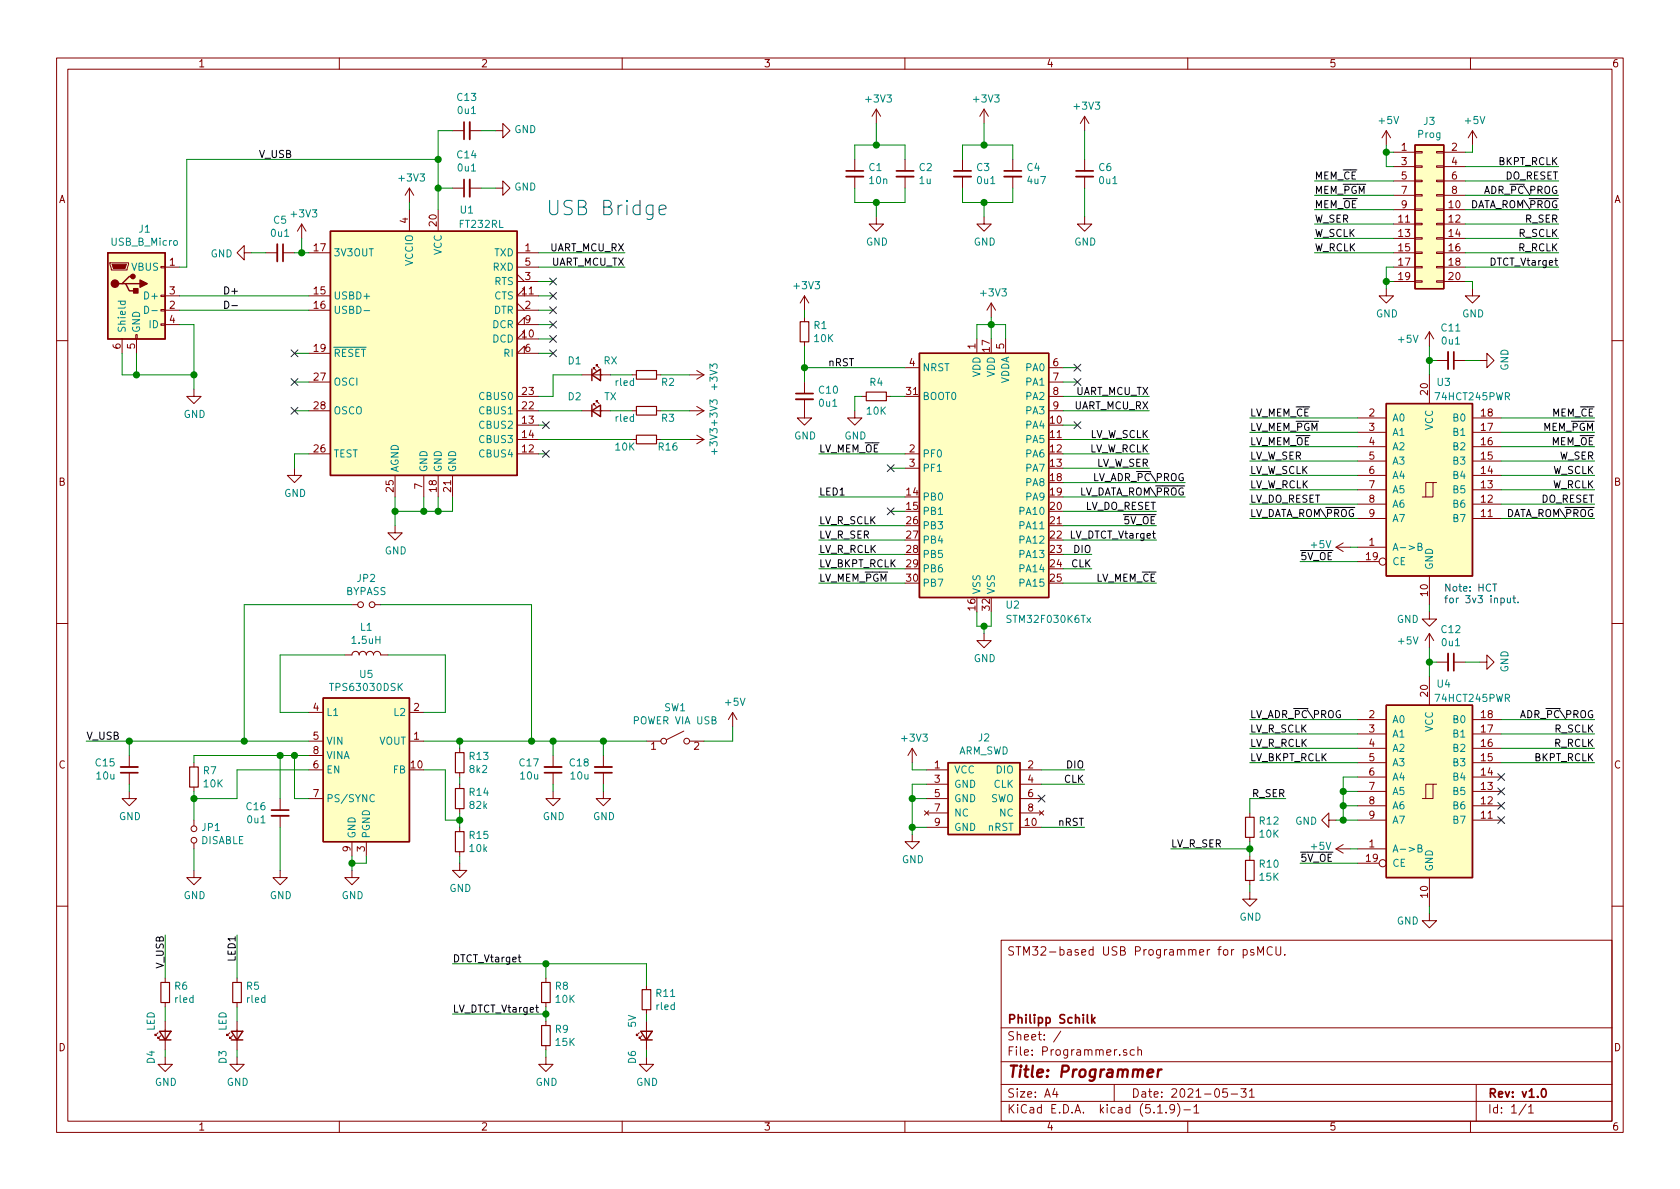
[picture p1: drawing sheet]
<svg xmlns="http://www.w3.org/2000/svg" width="297mm" height="210mm" viewBox="0 0 297 210" stroke-linecap="round" stroke-linejoin="round" font-family="sans-serif">
<defs><g id="words">
<text font-size="3.5" fill="#0000c2" x="96.5" y="38.1">USB Bridge</text>
<text font-size="2.8" fill="#840000" x="178" y="190.5">Title: Programmer</text>
<g font-size="2.1" fill="#840000">
<text x="178" y="169">STM32-based USB Programmer for psMCU.</text>
<text x="178" y="184">Sheet: /</text>
<text x="178" y="181">Philipp Schilk</text>
<text x="178" y="186.7">File: Programmer.sch</text>
<text x="178" y="196.9">KiCad E.D.A. kicad (5.1.9)-1</text>
<text x="178" y="194.1">Size: A4</text>
<text x="200" y="194.1">Date: 2021-05-31</text>
<text x="263" y="194.1">Rev: v1.0</text>
<text x="263" y="196.9">Id: 1/1</text>
</g>
<g font-size="1.8" fill="#840000">
<text x="35" y="11.9">1</text>
<text x="85" y="11.9">2</text>
<text x="135" y="11.9">3</text>
<text x="185" y="11.9">4</text>
<text x="235" y="11.9">5</text>
<text x="285" y="11.9">6</text>
<text x="247.8" y="26.7">1</text>
<text x="247.8" y="29.2">3</text>
<text x="256.7" y="26.7">2</text>
<text x="256.7" y="29.2">4</text>
<text x="10.4" y="35.9">A</text>
<text x="247.8" y="31.7">5</text>
<text x="247.8" y="34.3">7</text>
<text x="256.7" y="31.7">6</text>
<text x="256.7" y="34.3">8</text>
<text x="285.4" y="35.9">A</text>
<text x="72.1" y="39.5" transform="rotate(-90 72.1 39.5)">4</text>
<text x="77.2" y="39.9" transform="rotate(-90 77.2 39.9)">20</text>
<text x="247.3" y="39.4">11</text>
<text x="247.3" y="41.9">13</text>
<text x="247.8" y="36.8">9</text>
<text x="256.2" y="36.8">10</text>
<text x="256.2" y="39.4">12</text>
<text x="256.2" y="41.9">14</text>
<text x="30" y="47">1</text>
<text x="55.5" y="44.4">17</text>
<text x="92.9" y="44.4">1</text>
<text x="92.9" y="47">5</text>
<text x="247.3" y="44.4">15</text>
<text x="247.3" y="47">17</text>
<text x="256.2" y="44.4">16</text>
<text x="256.2" y="47">18</text>
<text x="30" y="52.1">3</text>
<text x="55.5" y="52.1">15</text>
<text x="92.4" y="52.1">11</text>
<text x="92.9" y="49.5">3</text>
<text x="247.3" y="49.5">19</text>
<text x="256.2" y="49.5">20</text>
<text x="30" y="54.6">2</text>
<text x="30" y="57.1">4</text>
<text x="55.5" y="54.6">16</text>
<text x="92.4" y="59.7">10</text>
<text x="92.9" y="54.6">2</text>
<text x="92.9" y="57.1">9</text>
<text x="21.3" y="61.7" transform="rotate(-90 21.3 61.7)">6</text>
<text x="23.9" y="61.7" transform="rotate(-90 23.9 61.7)">5</text>
<text x="55.5" y="62.2">19</text>
<text x="92.9" y="62.2">6</text>
<text x="160.8" y="64.8">4</text>
<text x="172.5" y="61.7" transform="rotate(-90 172.5 61.7)">1</text>
<text x="175" y="62.2" transform="rotate(-90 175 62.2)">17</text>
<text x="177.5" y="61.7" transform="rotate(-90 177.5 61.7)">5</text>
<text x="186.2" y="64.8">6</text>
<text x="55.5" y="67.3">27</text>
<text x="92.4" y="69.8">23</text>
<text x="160.3" y="69.8">31</text>
<text x="186.2" y="67.3">7</text>
<text x="186.2" y="69.8">8</text>
<text x="252.5" y="69.8" transform="rotate(-90 252.5 69.8)">20</text>
<text x="55.5" y="72.4">28</text>
<text x="92.4" y="74.9">13</text>
<text x="92.4" y="77.5">14</text>
<text x="92.4" y="72.4">22</text>
<text x="185.7" y="74.9">10</text>
<text x="185.7" y="77.5">11</text>
<text x="186.2" y="72.4">9</text>
<text x="242.1" y="73.7">2</text>
<text x="242.1" y="76.2">3</text>
<text x="261.9" y="76.2">17</text>
<text x="261.9" y="73.7">18</text>
<text x="55.5" y="80">26</text>
<text x="92.4" y="80">12</text>
<text x="160.8" y="80">2</text>
<text x="160.8" y="82.5">3</text>
<text x="185.7" y="80">12</text>
<text x="185.7" y="82.5">13</text>
<text x="242.1" y="78.7">4</text>
<text x="242.1" y="81.3">5</text>
<text x="242.1" y="83.8">6</text>
<text x="261.9" y="83.8">14</text>
<text x="261.9" y="81.3">15</text>
<text x="261.9" y="78.7">16</text>
<text x="10.4" y="85.9">B</text>
<text x="69.6" y="86.9" transform="rotate(-90 69.6 86.9)">25</text>
<text x="74.7" y="86.5" transform="rotate(-90 74.7 86.5)">7</text>
<text x="77.2" y="86.9" transform="rotate(-90 77.2 86.9)">18</text>
<text x="79.8" y="86.9" transform="rotate(-90 79.8 86.9)">21</text>
<text x="160.3" y="87.6">14</text>
<text x="185.7" y="85.1">18</text>
<text x="185.7" y="87.6">19</text>
<text x="242.1" y="86.4">7</text>
<text x="242.1" y="88.9">8</text>
<text x="261.9" y="88.9">12</text>
<text x="261.9" y="86.4">13</text>
<text x="285.4" y="85.9">B</text>
<text x="160.3" y="90.2">15</text>
<text x="160.3" y="92.7">26</text>
<text x="160.3" y="95.2">27</text>
<text x="185.7" y="90.2">20</text>
<text x="185.7" y="92.7">21</text>
<text x="185.7" y="95.2">22</text>
<text x="242.1" y="91.4">9</text>
<text x="261.9" y="91.4">11</text>
<text x="160.3" y="97.8">28</text>
<text x="160.3" y="100.3">29</text>
<text x="185.7" y="97.8">23</text>
<text x="185.7" y="100.3">24</text>
<text x="241.6" y="99.1">19</text>
<text x="242.1" y="96.5">1</text>
<text x="160.3" y="102.9">30</text>
<text x="172.5" y="107.9" transform="rotate(-90 172.5 107.9)">16</text>
<text x="175" y="107.9" transform="rotate(-90 175 107.9)">32</text>
<text x="185.7" y="102.9">25</text>
<text x="252.5" y="105.4" transform="rotate(-90 252.5 105.4)">10</text>
<text x="55.4" y="125.7">4</text>
<text x="73.2" y="125.7">2</text>
<text x="252.5" y="123.1" transform="rotate(-90 252.5 123.1)">20</text>
<text x="55.4" y="130.8">5</text>
<text x="73.2" y="130.8">1</text>
<text x="242.1" y="127">2</text>
<text x="242.1" y="129.5">3</text>
<text x="261.9" y="129.5">17</text>
<text x="261.9" y="127">18</text>
<text x="10.4" y="135.9">C</text>
<text x="55.4" y="135.9">6</text>
<text x="55.4" y="133.3">8</text>
<text x="72.7" y="135.9">10</text>
<text x="115.1" y="132.6">1</text>
<text x="122.7" y="132.6">2</text>
<text x="165.3" y="135.9">1</text>
<text x="181.8" y="135.9">2</text>
<text x="242.1" y="132.1">4</text>
<text x="242.1" y="134.6">5</text>
<text x="242.1" y="137.2">6</text>
<text x="261.9" y="137.2">14</text>
<text x="261.9" y="134.6">15</text>
<text x="261.9" y="132.1">16</text>
<text x="285.4" y="135.9">C</text>
<text x="55.4" y="141">7</text>
<text x="165.3" y="138.4">3</text>
<text x="165.3" y="141">5</text>
<text x="165.3" y="143.5">7</text>
<text x="181.8" y="138.4">4</text>
<text x="181.8" y="141">6</text>
<text x="181.8" y="143.5">8</text>
<text x="242.1" y="139.7">7</text>
<text x="242.1" y="142.2">8</text>
<text x="261.9" y="142.2">12</text>
<text x="261.9" y="139.7">13</text>
<text x="165.3" y="146">9</text>
<text x="181.3" y="146">10</text>
<text x="242.1" y="149.9">1</text>
<text x="242.1" y="144.8">9</text>
<text x="261.9" y="144.8">11</text>
<text x="62" y="150.6" transform="rotate(-90 62 150.6)">9</text>
<text x="64.5" y="150.6" transform="rotate(-90 64.5 150.6)">3</text>
<text x="241.6" y="152.4">19</text>
<text x="252.5" y="158.7" transform="rotate(-90 252.5 158.7)">10</text>
<text x="10.4" y="185.9">D</text>
<text x="285.4" y="185.9">D</text>
<text x="35" y="199.9">1</text>
<text x="85" y="199.9">2</text>
<text x="135" y="199.9">3</text>
<text x="185" y="199.9">4</text>
<text x="235" y="199.9">5</text>
<text x="285" y="199.9">6</text>
</g>
<g font-size="1.8" fill="#008484">
<text x="80.9" y="17.9">C13</text>
<text x="81" y="20.2">0u1</text>
<text x="90.9" y="23.5">GND</text>
<text x="153.2" y="18.1">+3V3</text>
<text x="172.3" y="18.1">+3V3</text>
<text x="190.1" y="19.4">+3V3</text>
<text x="243.9" y="21.9">+5V</text>
<text x="251.8" y="22.1">J3</text>
<text x="259.1" y="21.9">+5V</text>
<text x="80.9" y="28">C14</text>
<text x="250.7" y="24.4">Prog</text>
<text x="70.7" y="32.1">+3V3</text>
<text x="81" y="30.3">0u1</text>
<text x="90.9" y="33.7">GND</text>
<text x="153.7" y="30.2">C1</text>
<text x="153.8" y="32.6">10n</text>
<text x="162.6" y="30.2">C2</text>
<text x="162.6" y="32.6">1u</text>
<text x="172.7" y="30.2">C3</text>
<text x="172.8" y="32.6">0u1</text>
<text x="181.6" y="30.2">C4</text>
<text x="181.7" y="32.6">4u7</text>
<text x="194.3" y="30.2">C6</text>
<text x="194.4" y="32.6">0u1</text>
<text x="24.6" y="41.1">J1</text>
<text x="48" y="41.9">0u1</text>
<text x="48.4" y="39.6">C5</text>
<text x="51.6" y="38.4">+3V3</text>
<text x="81.4" y="40.3">FT232RL</text>
<text x="81.4" y="37.8">U1</text>
<text x="19.7" y="43.5">USB_B_Micro</text>
<text x="23.3" y="47.9">VBUS</text>
<text x="37.2" y="45.5">GND</text>
<text x="58.9" y="45.3">3V3OUT</text>
<text x="73" y="47" transform="rotate(-90 73 47)">VCCIO</text>
<text x="78.1" y="45.1" transform="rotate(-90 78.1 45.1)">VCC</text>
<text x="87.2" y="47.9">RXD</text>
<text x="87.4" y="45.3">TXD</text>
<text x="153.1" y="43.4">GND</text>
<text x="172.2" y="43.4">GND</text>
<text x="189.9" y="43.4">GND</text>
<text x="25.9" y="53">D+</text>
<text x="58.9" y="53">USBD+</text>
<text x="87.4" y="53">CTS</text>
<text x="87.4" y="50.4">RTS</text>
<text x="140.5" y="51.1">+3V3</text>
<text x="173.6" y="52.4">+3V3</text>
<text x="22.2" y="58.9" transform="rotate(-90 22.2 58.9)">Shield</text>
<text x="24.8" y="58.9" transform="rotate(-90 24.8 58.9)">GND</text>
<text x="26.4" y="58">ID</text>
<text x="58.9" y="55.5">USBD-</text>
<text x="87.1" y="58">DCR</text>
<text x="87.3" y="55.5">DTR</text>
<text x="143.9" y="58.2">R1</text>
<text x="243.3" y="56.1">GND</text>
<text x="254.9" y="58.6">C11</text>
<text x="258.5" y="56.1">GND</text>
<text x="58.9" y="63.1">RESET</text>
<text x="87.1" y="60.6">DCD</text>
<text x="89.2" y="63.1">RI</text>
<text x="100.5" y="64.4">D1</text>
<text x="106.7" y="64.4">RX</text>
<text x="144" y="60.5">10K</text>
<text x="163.1" y="65.7">NRST</text>
<text x="181.5" y="65.7">PA0</text>
<text x="247.3" y="60.6">+5V</text>
<text x="255" y="60.9">0u1</text>
<text x="266.7" y="65.6" transform="rotate(-90 266.7 65.6)">GND</text>
<text x="58.9" y="68.2">OSCI</text>
<text x="84.9" y="70.7">CBUS0</text>
<text x="100.5" y="70.8">D2</text>
<text x="106.8" y="70.8">TX</text>
<text x="108.9" y="68.2">rled</text>
<text x="117" y="68.2">R2</text>
<text x="126.9" y="68.8" transform="rotate(-90 126.9 68.8)">+3V3</text>
<text x="144.9" y="69.6">C10</text>
<text x="144.9" y="71.9">0u1</text>
<text x="153.8" y="68.2">R4</text>
<text x="163.1" y="70.7">BOOT0</text>
<text x="173.4" y="66.7" transform="rotate(-90 173.4 66.7)">VDD</text>
<text x="175.9" y="66.7" transform="rotate(-90 175.9 66.7)">VDD</text>
<text x="178.4" y="68" transform="rotate(-90 178.4 68)">VDDA</text>
<text x="181.5" y="68.2">PA1</text>
<text x="181.5" y="70.7">PA2</text>
<text x="254" y="70.8">74HCT245PWR</text>
<text x="254.2" y="68.2">U3</text>
<text x="32.5" y="73.9">GND</text>
<text x="58.9" y="73.3">OSCO</text>
<text x="84.9" y="75.8">CBUS2</text>
<text x="84.9" y="73.3">CBUS1</text>
<text x="108.9" y="74.6">rled</text>
<text x="117" y="74.6">R3</text>
<text x="140.4" y="77.7">GND</text>
<text x="149.3" y="77.7">GND</text>
<text x="153.3" y="73.3">10K</text>
<text x="181.5" y="75.8">PA4</text>
<text x="181.5" y="73.3">PA3</text>
<text x="246.1" y="74.5">A0</text>
<text x="246.1" y="77.1">A1</text>
<text x="253.4" y="76.1" transform="rotate(-90 253.4 76.1)">VCC</text>
<text x="257.1" y="77.1">B1</text>
<text x="257.1" y="74.5">B0</text>
<text x="58.9" y="80.9">TEST</text>
<text x="70.5" y="83.6" transform="rotate(-90 70.5 83.6)">AGND</text>
<text x="75.6" y="83.6" transform="rotate(-90 75.6 83.6)">GND</text>
<text x="78.1" y="83.6" transform="rotate(-90 78.1 83.6)">GND</text>
<text x="80.6" y="83.6" transform="rotate(-90 80.6 83.6)">GND</text>
<text x="84.9" y="80.9">CBUS4</text>
<text x="84.9" y="78.4">CBUS3</text>
<text x="108.9" y="79.7">10K</text>
<text x="116.5" y="79.7">R16</text>
<text x="126.9" y="80.2" transform="rotate(-90 126.9 80.2)">+3V3 +3V3</text>
<text x="163.1" y="80.9">PF0</text>
<text x="163.1" y="83.4">PF1</text>
<text x="181.5" y="78.4">PA5</text>
<text x="181.5" y="80.9">PA6</text>
<text x="181.5" y="83.4">PA7</text>
<text x="246.1" y="79.6">A2</text>
<text x="246.1" y="82.2">A3</text>
<text x="257.1" y="82.2">B3</text>
<text x="257.1" y="79.6">B2</text>
<text x="50.2" y="87.9">GND</text>
<text x="163.1" y="88.5">PB0</text>
<text x="181.5" y="86">PA8</text>
<text x="181.5" y="88.5">PA9</text>
<text x="246.1" y="84.7">A4</text>
<text x="246.1" y="87.2">A5</text>
<text x="246.1" y="89.8">A6</text>
<text x="257.1" y="89.8">B6</text>
<text x="257.1" y="87.2">B5</text>
<text x="257.1" y="84.7">B4</text>
<text x="163.1" y="91.1">PB1</text>
<text x="163.1" y="93.6">PB3</text>
<text x="180.5" y="91.1">PA10</text>
<text x="180.5" y="93.6">PA11</text>
<text x="246.1" y="92.3">A7</text>
<text x="257.1" y="92.3">B7</text>
<text x="68" y="98">GND</text>
<text x="163.1" y="96.1">PB4</text>
<text x="163.1" y="98.7">PB5</text>
<text x="163.1" y="101.2">PB6</text>
<text x="180.5" y="96.1">PA12</text>
<text x="180.5" y="98.7">PA13</text>
<text x="180.5" y="101.2">PA14</text>
<text x="246.1" y="97.4">A-&gt;B</text>
<text x="246.1" y="99.9">CE</text>
<text x="253.4" y="100.8" transform="rotate(-90 253.4 100.8)">GND</text>
<text x="61.1" y="105.2">BYPASS</text>
<text x="63.2" y="102.9">JP2</text>
<text x="163.1" y="103.8">PB7</text>
<text x="173.4" y="105.2" transform="rotate(-90 173.4 105.2)">VSS</text>
<text x="175.9" y="105.2" transform="rotate(-90 175.9 105.2)">VSS</text>
<text x="178" y="107.6">U2</text>
<text x="180.5" y="103.8">PA15</text>
<text x="62.3" y="113.9">1.5uH</text>
<text x="63.8" y="111.6">L1</text>
<text x="178.4" y="110.2">STM32F030K6Tx</text>
<text x="247" y="110.2">GND</text>
<text x="247.3" y="114">+5V</text>
<text x="254.9" y="112">C12</text>
<text x="63.7" y="119.9">U5</text>
<text x="172.2" y="117.1">GND</text>
<text x="255" y="114.3">0u1</text>
<text x="266.7" y="118.9" transform="rotate(-90 266.7 118.9)">GND</text>
<text x="58.7" y="122.2">TPS63030DSK</text>
<text x="117.5" y="125.8">SW1</text>
<text x="128.3" y="124.8">+5V</text>
<text x="254" y="124.1">74HCT245PWR</text>
<text x="254.2" y="121.6">U4</text>
<text x="57.7" y="126.6">L1</text>
<text x="57.7" y="131.7">VIN</text>
<text x="67" y="131.7">VOUT</text>
<text x="69.8" y="126.6">L2</text>
<text x="112.2" y="128.1">POWER VIA USB</text>
<text x="159.6" y="131.2">+3V3</text>
<text x="173" y="131.1">J2</text>
<text x="246.1" y="127.9">A0</text>
<text x="246.1" y="130.4">A1</text>
<text x="253.4" y="129.5" transform="rotate(-90 253.4 129.5)">VCC</text>
<text x="257.1" y="130.4">B1</text>
<text x="257.1" y="127.9">B0</text>
<text x="17" y="135.5">C15</text>
<text x="17.1" y="137.8">10u</text>
<text x="36" y="136.9">R7</text>
<text x="57.7" y="136.8">EN</text>
<text x="57.7" y="134.2">VINA</text>
<text x="69.5" y="136.8">FB</text>
<text x="83.1" y="134.4">R13</text>
<text x="83.1" y="136.7">8k2</text>
<text x="91.9" y="135.5">C17</text>
<text x="92.1" y="137.8">10u</text>
<text x="100.8" y="135.5">C18</text>
<text x="101" y="137.8">10u</text>
<text x="168.7" y="136.8">VCC</text>
<text x="169.4" y="133.4">ARM_SWD</text>
<text x="176.2" y="136.8">DIO</text>
<text x="246.1" y="133">A2</text>
<text x="246.1" y="135.5">A3</text>
<text x="257.1" y="135.5">B3</text>
<text x="257.1" y="133">B2</text>
<text x="36.1" y="139.2">10K</text>
<text x="43.6" y="143.3">C16</text>
<text x="57.7" y="141.9">PS/SYNC</text>
<text x="83.1" y="140.7">R14</text>
<text x="83.1" y="143">82k</text>
<text x="168.7" y="139.3">GND</text>
<text x="168.7" y="141.9">GND</text>
<text x="175.1" y="141.9">SWO</text>
<text x="175.7" y="139.3">CLK</text>
<text x="246.1" y="138">A4</text>
<text x="246.1" y="140.6">A5</text>
<text x="246.1" y="143.1">A6</text>
<text x="257.1" y="143.1">B6</text>
<text x="257.1" y="140.6">B5</text>
<text x="257.1" y="138">B4</text>
<text x="21" y="145">GND</text>
<text x="35.5" y="149.3">DISABLE</text>
<text x="35.7" y="147">JP1</text>
<text x="43.8" y="145.6">0u1</text>
<text x="62.9" y="148.3" transform="rotate(-90 62.9 148.3)">GND</text>
<text x="65.4" y="148.3" transform="rotate(-90 65.4 148.3)">PGND</text>
<text x="83.1" y="148.4">R15</text>
<text x="96" y="145">GND</text>
<text x="104.9" y="145">GND</text>
<text x="168.7" y="144.4">NC</text>
<text x="168.7" y="146.9">GND</text>
<text x="174.7" y="146.9">nRST</text>
<text x="176.8" y="144.4">NC</text>
<text x="222.8" y="145.8">R12</text>
<text x="222.8" y="148.1">10K</text>
<text x="229" y="145.8">GND</text>
<text x="246.1" y="145.7">A7</text>
<text x="257.1" y="145.7">B7</text>
<text x="83.1" y="150.7">10k</text>
<text x="159.5" y="152.6">GND</text>
<text x="222.8" y="153.4">R10</text>
<text x="222.8" y="155.7">15K</text>
<text x="246.1" y="150.7">A-&gt;B</text>
<text x="246.1" y="153.3">CE</text>
<text x="253.4" y="154.2" transform="rotate(-90 253.4 154.2)">GND</text>
<text x="32.5" y="159">GND</text>
<text x="47.7" y="159">GND</text>
<text x="60.4" y="159">GND</text>
<text x="79.5" y="157.7">GND</text>
<text x="219.2" y="162.8">GND</text>
<text x="247" y="163.5">GND</text>
<text x="30.9" y="175">R6</text>
<text x="31" y="177.3">rled</text>
<text x="43.6" y="175">R5</text>
<text x="43.7" y="177.3">rled</text>
<text x="98.2" y="175">R8</text>
<text x="98.3" y="177.3">10K</text>
<text x="116.1" y="176.3">R11</text>
<text x="116.1" y="178.6">rled</text>
<text x="27.4" y="182.3" transform="rotate(-90 27.4 182.3)">LED</text>
<text x="40.1" y="182.3" transform="rotate(-90 40.1 182.3)">LED</text>
<text x="98.2" y="182.6">R9</text>
<text x="98.3" y="185">15K</text>
<text x="112.4" y="181.7" transform="rotate(-90 112.4 181.7)">5V</text>
<text x="27.4" y="188.1" transform="rotate(-90 27.4 188.1)">D4</text>
<text x="40.1" y="188.1" transform="rotate(-90 40.1 188.1)">D3</text>
<text x="112.4" y="188.1" transform="rotate(-90 112.4 188.1)">D6</text>
<text x="27.4" y="192">GND</text>
<text x="40.1" y="192">GND</text>
<text x="94.7" y="192">GND</text>
<text x="112.5" y="192">GND</text>
</g>
<g font-size="1.8">
<text x="45.7" y="27.9">V_USB</text>
<text x="264.9" y="29.2">BKPT_RCLK</text>
<text x="232.4" y="34.3">MEM_PGM</text>
<text x="232.4" y="31.7">MEM_CE</text>
<text x="262.6" y="34.3">ADR_PC\PROG</text>
<text x="266.1" y="31.7">DO_RESET</text>
<text x="232.4" y="39.4">W_SER</text>
<text x="232.4" y="41.9">W_SCLK</text>
<text x="232.4" y="36.8">MEM_OE</text>
<text x="259.9" y="36.8">DATA_ROM\PROG</text>
<text x="268.5" y="41.9">R_SCLK</text>
<text x="269.7" y="39.4">R_SER</text>
<text x="97.1" y="44.4">UART_MCU_RX</text>
<text x="97.3" y="47">UART_MCU_TX</text>
<text x="232.4" y="44.4">W_RCLK</text>
<text x="263.8" y="47">DTCT_Vtarget</text>
<text x="268.4" y="44.4">R_RCLK</text>
<text x="39.4" y="52.1">D+</text>
<text x="146.5" y="64.8">nRST</text>
<text x="190" y="69.8">UART_MCU_TX</text>
<text x="189.8" y="72.4">UART_MCU_RX</text>
<text x="192.5" y="77.5">LV_W_SCLK</text>
<text x="221" y="76.2">LV_MEM_PGM</text>
<text x="221" y="73.7">LV_MEM_CE</text>
<text x="272.8" y="76.2">MEM_PGM</text>
<text x="274.4" y="73.7">MEM_CE</text>
<text x="144.8" y="80">LV_MEM_OE</text>
<text x="192.4" y="80">LV_W_RCLK</text>
<text x="193.7" y="82.5">LV_W_SER</text>
<text x="221" y="81.3">LV_W_SER</text>
<text x="221" y="83.8">LV_W_SCLK</text>
<text x="221" y="78.7">LV_MEM_OE</text>
<text x="274.3" y="78.7">MEM_OE</text>
<text x="274.5" y="83.8">W_SCLK</text>
<text x="275.6" y="81.3">W_SER</text>
<text x="144.8" y="87.6">LED1</text>
<text x="190.6" y="87.6">LV_DATA_ROM\PROG</text>
<text x="193.3" y="85.1">LV_ADR_PC\PROG</text>
<text x="221" y="86.4">LV_W_RCLK</text>
<text x="221" y="88.9">LV_DO_RESET</text>
<text x="272.4" y="88.9">DO_RESET</text>
<text x="274.4" y="86.4">W_RCLK</text>
<text x="144.8" y="95.2">LV_R_SER</text>
<text x="144.8" y="92.7">LV_R_SCLK</text>
<text x="189.4" y="95.2">LV_DTCT_Vtarget</text>
<text x="191.7" y="90.2">LV_DO_RESET</text>
<text x="198.8" y="92.7">5V_OE</text>
<text x="221" y="91.4">LV_DATA_ROM\PROG</text>
<text x="266.2" y="91.4">DATA_ROM\PROG</text>
<text x="144.8" y="100.3">LV_BKPT_RCLK</text>
<text x="144.8" y="97.8">LV_R_RCLK</text>
<text x="189.4" y="100.3">CLK</text>
<text x="189.9" y="97.8">DIO</text>
<text x="229.9" y="99.1">5V_OE</text>
<text x="231.9" y="96.9">+5V</text>
<text x="144.8" y="102.9">LV_MEM_PGM</text>
<text x="193.6" y="102.9">LV_MEM_CE</text>
<text x="15.2" y="130.8">V_USB</text>
<text x="221" y="127">LV_ADR_PC\PROG</text>
<text x="221" y="129.5">LV_R_SCLK</text>
<text x="269" y="127">ADR_PC\PROG</text>
<text x="274.9" y="129.5">R_SCLK</text>
<text x="188.6" y="135.9">DIO</text>
<text x="221" y="132.1">LV_R_RCLK</text>
<text x="221" y="134.6">LV_BKPT_RCLK</text>
<text x="271.2" y="134.6">BKPT_RCLK</text>
<text x="274.8" y="132.1">R_RCLK</text>
<text x="188.1" y="138.4">CLK</text>
<text x="221.4" y="141">R_SER</text>
<text x="187.1" y="146">nRST</text>
<text x="207" y="149.9">LV_R_SER</text>
<text x="229.9" y="152.4">5V_OE</text>
<text x="231.9" y="150.3">+5V</text>
<text x="29" y="171.2" transform="rotate(-90 29 171.2)">V_USB</text>
<text x="41.7" y="169.9" transform="rotate(-90 41.7 169.9)">LED1</text>
<text x="80" y="170.2">DTCT_Vtarget</text>
<text x="80" y="179.1">LV_DTCT_Vtarget</text>
</g>
<g font-size="1.8" fill="#0000c2">
<text x="255.3" y="104.6">Note: HCT</text>
<text x="255.3" y="106.7">for 3v3 input.</text>
</g>
</g></defs>
<g fill="none" stroke="#840000" stroke-width=".18">
<path d="M10 10.3h277v189.9h-277zM12 12.2h273v186.1h-273zM60 10.3v1.9M110 10.3v1.9M154.9 19.3l-.7 1.3M154.9 19.3v2.5M154.9 19.3l.8 1.3M160 10.3v1.9M174 19.3l-.8 1.3M174 19.3v2.5M174 19.3l.8 1.3M210 10.3v1.9"/>
<path d="M260 10.3v1.9M53.3 39.6l-.7 1.3M53.3 39.6v2.6M53.3 39.6l.8 1.3M72.4 33.3l-.8 1.2M72.4 33.3v2.5M72.4 37.1v3.8M72.4 33.3l.8 1.2M77.5 37.1v3.8M80 23.1h2M80 33.3h2M83.1 23.1h2"/>
<path d="M83.1 33.3h2M87.6 23.1h1.3v-1.3l1.3 1.3-1.3 1.3v-1.3M87.6 33.3h1.3v-1.3l1.3 1.3-1.3 1.2v-1.2M151.1 28.2v2M151.1 31.2v2.1M154.9 38.3v1.3h1.3l-1.3 1.3-1.2-1.3h1.2M160 28.2v2M160 31.2v2.1M170.2 28.2v2M170.2 31.2v2.1M174 38.3v1.3h1.3l-1.3 1.3-1.3-1.3h1.3M179.1 28.2v2"/>
<path d="M179.1 31.2v2.1M191.8 38.3v1.3h1.2l-1.2 1.3-1.3-1.3h1.3M191.8 20.6l-.8 1.2M191.8 20.6v2.5M191.8 28.2v2M191.8 31.2v2.1M191.8 20.6l.7 1.2M245.1 23.1l-.8 1.3M245.1 23.1v2.5M245.1 23.1l.8 1.3M246.4 26.9h3.8M246.4 37.1h3.8"/>
<path d="M246.4 39.6h3.8M246.4 29.5h3.8M246.4 32h3.8M246.4 34.5h3.8M250.2 39.5h1.3v.2h-1.3zM250.2 34.4h1.3v.3h-1.3zM250.2 31.9h1.3v.2h-1.3zM250.2 29.3h1.3v.3h-1.3zM250.2 26.8h1.3v.2h-1.3zM250.2 37h1.3v.2h-1.3zM254 39.5h1.3v.2h-1.3zM254 34.4h1.3v.3h-1.3z"/>
<path d="M254 31.9h1.3v.2h-1.3zM254 29.3h1.3v.3h-1.3zM254 26.8h1.3v.2h-1.3zM254 37h1.3v.2h-1.3zM255.3 26.9h3.8M255.3 37.1h3.8M255.3 39.6h3.8M255.3 29.5h3.8M255.3 32h3.8M255.3 34.5h3.8M260.3 23.1l-.7 1.3M260.3 23.1v2.5"/>
<path d="M260.3 23.1l.8 1.3M19.4 46.5h3.3v.2l-.2 1h-2.8zM21.6 59.9v2.6M24 59.2h.3v.7h-.3zM24.1 59.9v2.6M28.4 57.3h.8v.2h-.8zM28.4 54.7h.8v.3h-.8zM28.4 52.2h.8v.2h-.8zM28.4 47.1h.8v.3h-.8zM29.2 47.2h2.5M29.2 52.3h2.5M29.2 54.9h2.5"/>
<path d="M29.2 57.4h2.5M43.2 44.7v-1.3l-1.3 1.3 1.3 1.3v-1.3h1.2M47 44.7h2M50 44.7h2.1M54.6 44.7h3.8M54.6 52.3h3.8M54.6 54.9h3.8M91.4 44.7h3.8M91.4 47.2h3.8M91.4 49.8h3.8M91.4 54.9h3.8M91.4 53.6l1.3 1.3"/>
<path d="M91.4 48.5l1.3 1.3M92.7 59.9v-1.2l-1.3 1.2h3.8M92.7 52.3v-1.3l-1.3 1.3h3.8M92.7 57.4v-1.3l-1.3 1.3h3.8M142.2 52.3v2.6M142.2 56.1v.8M142.2 52.3l-.7 1.3M142.2 52.3l.8 1.3M172.7 59.9v2.6M175.3 53.6l-.8 1.3M175.3 53.6v2.5M175.3 53.6l.7 1.3"/>
<path d="M177.8 59.9v2.6M245.1 51v1.3h1.3l-1.3 1.3-1.3-1.3h1.3M246.4 42.2h3.8M246.4 44.7h3.8M246.4 47.2h3.8M246.4 49.8h3.8M250.2 42h1.3v.3h-1.3zM250.2 44.6h1.3v.2h-1.3zM250.2 47.1h1.3v.3h-1.3zM250.2 49.7h1.3v.2h-1.3zM252.7 58.7v2.5M252.7 58.7l-.7 1.2"/>
<path d="M252.7 58.7l.8 1.2M254 42h1.3v.3h-1.3zM254 44.6h1.3v.2h-1.3zM254 47.1h1.3v.3h-1.3zM254 49.7h1.3v.2h-1.3zM255.3 42.2h3.8M255.3 44.7h3.8M255.3 47.2h3.8M255.3 49.8h3.8M260.3 51v1.3h1.3l-1.3 1.3-1.2-1.3h1.2M10 60.2h2M34.3 68.8v1.3h1.3l-1.3 1.3-1.3-1.3h1.3"/>
<path d="M54.6 72.6h3.8M54.6 67.6h3.8M54.6 62.5h3.8M91.4 72.6h3.8M91.4 70.1h3.8M91.4 77.7h3.8M91.4 75.2h3.8M92.7 62.5v-1.3l-1.3 1.3h3.8M102.9 72.6h5M102.9 66.3h5M104.9 71.6v-.2h.3h-.3l.5 .5M104.9 65.3v-.3h.3h-.3l.5 .5"/>
<path d="M105.4 71.1v-.2h.3h-.3l.5 .5M105.4 64.8v-.3h.3h-.3l.5 .5M111.8 72.6h.7M111.8 66.3h.7M111.8 77.7h.7M116.1 72.6h.7M116.1 66.3h.7M116.1 77.7h.7M121.9 72.6h2.6M121.9 66.3h2.6M121.9 77.7h2.6M123.2 77l1.3 .7"/>
<path d="M123.2 71.9l1.3 .7M123.2 65.5l1.3 .8M124.5 77.7l-1.3 .8M124.5 72.6l-1.3 .8M124.5 66.3l-1.3 .8M142.2 70.6v3.3h1.3l-1.3 1.3-1.2-1.3h1.2M142.2 60.4v.8M142.2 67.6v2M151.1 72.6v1.3h1.3l-1.3 1.3-1.2-1.3h1.2M152.4 70.1h.8M156.7 70.1h.8M160 65h2.6"/>
<path d="M185.4 72.6h2.6M185.4 70.1h2.6M185.4 65h2.6M185.4 67.6h2.6M240 79h5.1M240 76.4h5.1M240 73.9h5.1M252.7 66.3v5.1M254 63.7h2M257 63.7h2.1M260.3 79h5.1M260.3 76.4h5.1"/>
<path d="M260.3 73.9h5.1M261.6 63.7h1.3v-1.2l1.3 1.2-1.3 1.3v-1.3M285 60.2h2M52.1 82.8v1.3h1.2l-1.2 1.2-1.3-1.2h1.3M54.6 80.3h3.8M69.8 93v1.2h1.3l-1.3 1.3-1.2-1.3h1.2M69.8 84.1v3.8M74.9 84.1v3.8M77.5 84.1v3.8M80 84.1v3.8M91.4 80.3h3.8M160 80.3h2.6"/>
<path d="M160 82.8h2.6M236.2 96.8l1.3 .7M236.2 96.8h2.6M237.5 96l-1.3 .8M240 96.8h5.1M240 91.7h5.1M240 89.1h5.1M240 86.6h5.1M240 84.1h5.1M240 81.5h5.1M240 99.3h3.8M253.4 85.3h-1.3v2.6"/>
<path d="M254 85.3h-.6v2.6h-1.9M260.3 91.7h5.1M260.3 89.1h5.1M260.3 86.6h5.1M260.3 84.1h5.1M260.3 81.5h5.1M10 110.3h2M61 115.8h1.2a.63 .63 0 0 1 .7-.6 .63 .63 0 0 1 .6 .6 .63 .63 0 0 1 .6-.6 .63 .63 0 0 1 .7 .6 .63 .63 0 0 1 .6-.6 .63 .63 0 0 1 .6 .6 .63 .63 0 0 1 .7-.6 .63 .63 0 0 1 .6 .6h1.3M62.2 106.9h1M66.3 106.9h1M174 112v1.3h1.3l-1.3 1.2-1.3-1.2h1.3M252.7 108.2v1.3h1.3l-1.3 1.2-1.2-1.2h1.2"/>
<path d="M252.7 112l-.7 1.3M252.7 101.8v5.1M252.7 112v2.5M252.7 119.6v5.1M252.7 112l.8 1.3M254 117.1h2M257 117.1h2.1M261.6 117.1h1.3v-1.3l1.3 1.3-1.3 1.3v-1.3M285 110.3h2M22.9 139.9v1.3h1.2l-1.2 1.3-1.3-1.3h1.3M22.9 133.6v2M22.9 136.6v2.1"/>
<path d="M34.3 134.9v.7M34.3 139.2v.7M54.6 131.1h2.5M54.6 126h2.5M54.6 136.1h2.5M54.6 133.6h2.5M72.4 131.1h2.5M72.4 126h2.5M81.3 132.3v.8M81.3 136.6v.8M81.3 138.7v.7M97.8 139.9v1.3h1.3l-1.3 1.3-1.3-1.3h1.3"/>
<path d="M97.8 133.6v2M97.8 136.6v2.1M106.7 139.9v1.3h1.2l-1.2 1.3-1.3-1.3h1.3M106.7 133.6v2M106.7 136.6v2.1M114.3 131.1h2.5M120.9 129.3l-3 1.5M121.9 131.1h2.6M129.5 126l-.7 1.2M129.5 126v2.5M129.5 126l.8 1.2M161.3 132.3l-.8 1.3"/>
<path d="M161.3 132.3v2.6M161.3 132.3l.8 1.3M163.8 136.1h3.8M163.8 138.7h3.8M180.3 136.1h3.8M180.3 138.7h3.8M240 139.9h5.1M240 137.4h5.1M240 134.9h5.1M240 132.3h5.1M240 129.8h5.1M240 127.2h5.1"/>
<path d="M253.4 138.7h-1.3v2.5M254 138.7h-.6v2.5h-1.9M260.3 139.9h5.1M260.3 137.4h5.1M260.3 134.9h5.1M260.3 132.3h5.1M260.3 129.8h5.1M260.3 127.2h5.1M34.3 153.9v1.3h1.3l-1.3 1.3-1.3-1.3h1.3M34.3 145v1M34.3 149.1v1M49.5 153.9v1.3h1.3l-1.3 1.3-1.2-1.3h1.2"/>
<path d="M49.5 141.2v2.1M49.5 144.3v2M54.6 141.2h2.5M62.2 153.9v1.3h1.3l-1.3 1.3-1.2-1.3h1.2M62.2 148.8v2.6M64.8 148.8v2.6M81.3 152.6v1.3h1.2l-1.2 1.3-1.3-1.3h1.3M81.3 143v.8M81.3 146.3v.8M81.3 150.6v.8M161.3 147.6v1.2h1.3l-1.3 1.3-1.3-1.3h1.3M163.4 143.4l.8 .7"/>
<path d="M163.8 141.2h3.8M163.8 146.3h3.8M163.8 143.8h3.8M164.2 143.4l-.8 .7M180.3 141.2h3.8M180.3 146.3h3.8M180.3 143.8h3.8M183.8 143.4l.7 .7M184.5 143.4l-.7 .7M221 157.7v1.3h1.2l-1.2 1.3-1.3-1.3h1.3M221 143.8v.7M221 148.1v.7"/>
<path d="M221 151.4v.7M221 155.7v.8M234.9 145v-1.2l-1.2 1.2 1.2 1.3v-1.3h1.3M236.2 150.1l1.3 .8M236.2 150.1h2.6M237.5 149.3l-1.3 .8M240 150.1h5.1M240 145h5.1M240 142.5h5.1M240 152.6h3.8M252.7 155.2v5.1M260.3 145h5.1"/>
<path d="M260.3 142.5h5.1M10 160.2h2M29.2 173v.7M29.2 177.3v.7M41.9 173v.7M41.9 177.3v.7M96.5 173v.7M96.5 177.3v.7M114.3 174.2v.8M114.3 178.6v.7M177 166.3h108v32h-108zM219.8 168l.4-.1 .3 .3-.1 .6h-.6"/>
<path d="M221.7 168l-.4-.1-.2 .2 .1 .2 .5 .2v.3h-.6M222.4 168.9v-1.5l.5 1.1 .5-1.1v1.5M224.9 167.6a.59 .59 0 0 0-.7-.1 .59 .59 0 0 0-.2 .8 .56 .56 0 0 0 .3 .5 .56 .56 0 0 0 .6 0M225.6 167.4v1.2l.3 .3 .5-.1v-1.4M227.2 168.8v.1M252.7 161.5v1.3h1.3l-1.3 1.3-1.2-1.3h1.2M285 160.2h2M27.9 182.6l-.5 .5v-.2v.2h.3M28.4 183.1l-.5 .5v-.2v.2h.3M29.2 186.9v1.3h1.3l-1.3 1.3-1.3-1.3h1.3M29.2 180.6v5.1M40.6 182.6l-.5 .5v-.2v.2h.3"/>
<path d="M41.1 183.1l-.5 .5v-.2v.2h.3M41.9 186.9v1.3h1.3l-1.3 1.3-1.3-1.3h1.3M41.9 180.6v5.1M60 198.3v1.9M96.5 186.9v1.3h1.3l-1.3 1.3-1.3-1.3h1.3M96.5 180.6v.8M96.5 184.9v.8M110 198.3v1.9M113 182.6l-.5 .5v-.2v.2h.3M113.5 183.1l-.5 .5v-.2v.2h.3M114.3 186.9v1.3h1.3l-1.3 1.3-1.3-1.3h1.3M114.3 180.6v5.1"/>
<path d="M160 198.3v1.9M177 194.8h108M177 191.8h108M177 187.8h108M177 181.8h108M186.5 192.5l-.4 1h1M186.8 193v1M187.6 182.3l-1.3 2M197 191.8v3M199.2 185.7l-.4-.1-.2 .2 .1 .2 .5 .2v.3h-.6M200.6 185.7l-.5-.1-.3 .3 .1 .6 .2 .1 .5-.1M201.2 185.7l.2-.1 .4 .1v.9"/>
<path d="M201.2 185.1v1.5M204.7 196.8h.8M206.2 196.7v.1M207.7 196l-.1 .1a.48 .48 0 0 1-.6 .1l-.2-.2 .2-.6a.48 .48 0 0 1 .6 .1 1.27 1.27 0 0 1-.2 1.2l-.4 .1M208.2 195.1a1.71 1.71 0 0 1 0 2.3M209.3 196.3h1.2M210 198.3v1.9M211.1 195.8l.4-.5v1.5M211.1 196.8h.9M217 192.5h-.7l-.1 .7 .2-.1 .5 .1 .1 .2v.5l-.2 .1-.6-.1M217.7 193.5h1.1M219.4 192.5h.9l-.5 .6 .5 .1v.7l-.3 .1-.6-.1"/>
<path d="M220.9 193l.4-.5v1.5M220.9 194h.9M260 198.3v1.9M261 191.8v6.5M269.8 195.2l-1.2 2M270.3 195.8l.4-.5v1.5M270.3 196.8h.8"/>
<circle cx="244.5" cy="99.3" r=".63"/>
<circle cx="63.8" cy="106.9" r=".51"/>
<circle cx="65.8" cy="106.9" r=".51"/>
<circle cx="117.3" cy="131.1" r=".51"/>
<circle cx="121.4" cy="131.1" r=".51"/>
<circle cx="34.3" cy="148.6" r=".51"/>
<circle cx="34.3" cy="146.6" r=".51"/>
<circle cx="244.5" cy="152.6" r=".63"/>
</g>
<g fill="none" stroke="#840000" stroke-width=".3">
<path d="M82 21.6v3M82 31.7v3.1M149.6 30.2h3.1M158.5 30.2h3M168.7 30.2h3M177.5 30.2h3.1M190.2 30.2h3.1M50 43.2v3M140.7 69.6h3.1M257 62.2v3.1M257 115.6v3M21.3 136.6h3.1"/>
<path d="M96.3 136.6h3M105.2 136.6h3M48 143.3h3.1M192.3 179.4v1.3l.2 .2M193 179.4v1.5M193.6 179.9l-.6 .6M193.2 180.4l.4 .5M272.7 192.7l.2-.2a.81 .81 0 0 1 .6 .6 .81 .81 0 0 1-.3 .8l-.2 .1a.79 .79 0 0 1-.3-1.3z"/>
</g>
<path d="M202.9 189.8l1-.2-.1-.4-.5-.1-.4 .3v.9l.2 .1 .6-.1M204.8 189.1l-.2 1.3M205.4 189.1a.55 .55 0 0 0-.7 .4" fill="none" stroke="#840000" stroke-width=".41"/>
<g fill="none" stroke="#840000" stroke-width=".2">
<path d="M141.5 56.9h1.5v3.5h-1.5zM112.5 71.9h3.6v1.5h-3.6zM112.5 65.5h3.6v1.6h-3.6zM112.5 77h3.6v1.5h-3.6zM153.2 69.3h3.5v1.6h-3.5zM33.5 135.6h1.6v3.6h-1.6zM80.5 139.4h1.5v3.6h-1.5zM80.5 133.1h1.5v3.5h-1.5zM80.5 147.1h1.5v3.5h-1.5zM220.2 152.1h1.5v3.6h-1.5zM220.2 144.5h1.5v3.6h-1.5zM28.4 173.7h1.6v3.6h-1.6z"/>
<path d="M41.1 173.7h1.6v3.6h-1.6zM95.8 173.7h1.5v3.6h-1.5zM113.5 175h1.6v3.6h-1.6zM95.8 181.4h1.5v3.5h-1.5z"/>
</g>
<g fill="none" stroke="#840000" stroke-width=".25">
<path d="M250.2 25.6h5.1v25.4h-5.1zM19 44.7h10.2v15.2h-10.2zM21.6 50.2h.6l.7 1.2h1.2M22.2 50.2h2.6M23.5 48.9h-.6l-1.3 1.3h-.6M58.4 40.9h33v43.2h-33zM104.6 72.6l1.6-1v2.1zM104.6 66.3l1.6-1v2zM104.6 65.3v2M104.6 71.6v2.1M162.6 62.5h22.8v43.2h-22.8zM245.1 71.4h15.2v30.4h-15.2z"/>
<path d="M57.1 123.4h15.3v25.4h-15.3zM167.6 134.9h12.7v12.7h-12.7zM245.1 124.7h15.2v30.5h-15.2zM28.2 182.4h2l-1 1.5zM28.2 183.9h2M40.9 182.4h2l-1 1.5zM40.9 183.9h2M113.3 182.4h2l-1 1.5zM113.3 183.9h2"/>
</g>
<g fill="none" stroke="#840000" stroke-width=".33">
<path d="M83.1 21.6v3M83.1 31.7v3.1M149.6 31.2h3.1M158.5 31.2h3M168.7 31.2h3M177.5 31.2h3.1M190.2 31.2h3.1M49 43.2v3M140.7 70.6h3.1M256 62.2v3.1M256 115.6v3M21.3 135.6h3.1"/>
<path d="M96.3 135.6h3M105.2 135.6h3M48 144.3h3.1"/>
</g>
<g fill="#ffffc2" stroke="#ffffc2" stroke-width=".18">
<path d="M245.1 71.4h15.2v30.4h-15.2z"/>
<path d="M57.1 123.4h15.3v25.4h-15.3z"/>
<path d="M245.1 124.7h15.2v30.5h-15.2z"/>
<path d="M250.2 25.6h5.1v25.4h-5.1z"/>
<path d="M162.6 62.5h22.8v43.2h-22.8z"/>
<path d="M58.4 40.9h33v43.2h-33z"/>
<path d="M19 44.7h10.2v15.2h-10.2z"/>
<path d="M167.6 134.9h12.7v12.7h-12.7z"/>
</g>
<path d="M20.9 53.3h1.2M21.4 53.3l-.1 .3 .2 .3 .6-.1v-.5M25.6 54.1a.64 .64 0 0 1 .7 .7 .64 .64 0 0 1-.7 .6zM26.8 54.9h1M64.4 54.9h1M250.7 96.7l.6-.1v-.4l-.6-.1v1.2h.5l.3-.2v-.2l-.3-.2M66.2 140.6a.6 .6 0 0 0-.9 .4 .6 .6 0 0 0 .6 .8l.3-.1M250.7 150h.6v-.5l-.6-.1v1.3h.5l.3-.3v-.2l-.3-.2" fill="none" stroke="#008484" stroke-width=".18"/>
<g fill="#840000" stroke="#840000" stroke-width=".25">
<path d="M23.6 51h.8v.8h-.8z"/>
<path d="M24.8 49.5l1.2 .7-1.2 .6z"/>
<circle cx="20.3" cy="50.2" r=".63"/>
<circle cx="23.5" cy="48.9" r=".38"/>
</g>
<path d="M19.8 46.7h2.6l-.3 .8h-2z" fill="#840000" stroke="#840000" stroke-width=".18"/>
<g fill="none" stroke="#008400" stroke-width=".18">
<path d="M72.4 35.8v1.3M77.5 28.2h-44.5v19h-1.3M77.5 33.3h2.5M80 23.1h-2.5v14M85.1 33.3h2.5M85.1 23.1h2.5M151.1 28.2v-2.6h8.9v2.6M151.1 33.3v2.5h8.9v-2.5M154.9 21.8v3.8M154.9 35.8v2.5M170.2 28.2v-2.6h8.9v2.6M170.2 33.3v2.5h8.9v-2.5"/>
<path d="M174 21.8v3.8M174 35.8v2.5M191.8 23.1v5.1M191.8 33.3v5M232.4 32h14M232.4 39.6h14M232.4 37.1h14M232.4 34.5h14M245.1 26.9h1.3M245.1 25.6v3.9h1.3M259.1 29.5h16.5M259.1 32h16.5"/>
<path d="M259.1 39.6h16.5M259.1 37.1h16.5M259.1 34.5h16.5M260.3 25.6v1.3h-1.2M31.7 57.4h2.6v11.4M31.7 54.9h22.9M31.7 52.3h22.9M44.4 44.7h2.6M52.1 44.7h2.5M53.3 42.2v2.5M95.2 47.2h15.3M95.2 44.7h15.3"/>
<path d="M95.2 54.9h2.6M95.2 59.9h2.6M95.2 57.4h2.6M95.2 52.3h2.6M95.2 49.8h2.6M142.2 54.9v1.2M172.7 59.9v-2.5h5.1v2.5M175.3 56.1v3.8M232.4 44.7h14M232.4 42.2h14M245.1 49.8h1.3M246.4 47.2h-1.3v3.8"/>
<path d="M259.1 49.8h1.2v1.2M259.1 47.2h16.5M259.1 44.7h16.5M259.1 42.2h16.5M21.6 62.5v3.8h12.7M24.1 62.5v3.8M52.1 72.6h2.5M52.1 62.5h2.5M52.1 67.6h2.5M95.2 72.6h7.7M95.2 77.7h16.6M95.2 75.2h1.3"/>
<path d="M95.2 62.5h2.6M102.9 66.3h-5.1v3.8h-2.6M107.9 72.6h3.9M107.9 66.3h3.9M116.8 72.6h5.1M116.8 66.3h5.1M116.8 77.7h5.1M142.2 61.2v6.4M142.2 65h17.8M152.4 70.1h-1.3v2.5M157.5 70.1h2.5M188 70.1h15.2"/>
<path d="M188 72.6h15.2M188 65h2.5M188 77.7h15.2M188 75.2h2.5M188 67.6h2.5M221 79h19M221 76.4h19M221 73.9h19M252.7 61.2v5.1M252.7 63.7h1.3M259.1 63.7h2.5M265.4 79h16.5"/>
<path d="M265.4 76.4h16.5M265.4 73.9h16.5M54.6 80.3h-2.5v2.5M69.8 87.9v5.1M74.9 87.9v2.5M77.5 87.9v2.5M80 87.9v2.5h-10.2M95.2 80.3h1.3M144.8 95.5h15.2M144.8 87.9h15.2M144.8 93h15.2M144.8 80.3h15.2"/>
<path d="M144.8 98h15.2M157.5 90.4h2.5M157.5 82.8h2.5M188 95.5h16.5M188 87.9h21.5M188 93h16.5M188 80.3h15.2M188 85.3h21.5M188 90.4h16.5M188 82.8h15.2M188 98h5M221 91.7h19"/>
<path d="M221 89.1h19M221 86.6h19M221 84.1h19M221 81.5h19M229.9 99.3h10.1M238.8 96.8h1.2M265.4 91.7h16.5M265.4 89.1h16.5M265.4 86.6h16.5M265.4 84.1h16.5M265.4 81.5h16.5M61 115.8h-11.5v10.2h5.1"/>
<path d="M62.2 106.9h-19v24.2M67.3 106.9h26.7v24.2M68.6 115.8h10.1v10.2h-3.8M144.8 103.1h15.2M144.8 100.6h15.2M172.7 108.2v2.5h2.6v-2.5M174 110.7v1.3M188 103.1h16.5M188 100.6h5M252.7 106.9v1.3M252.7 114.5v5.1M252.7 117.1h1.3"/>
<path d="M259.1 117.1h2.5M15.2 131.1h39.4M22.9 131.1v2.5M22.9 138.7v1.2M34.3 139.9v5.1M49.5 133.6v7.6M52.1 133.6v7.6h2.5M54.6 136.1h-12.7v5.1h-7.6M54.6 133.6h-20.3v1.3M74.9 136.1h3.8v8.9h2.6M74.9 131.1h39.4M81.3 131.1v1.2"/>
<path d="M81.3 137.4v1.3M97.8 131.1v2.5M97.8 138.7v1.2M106.7 131.1v2.5M106.7 138.7v1.2M129.5 128.5v2.6h-5M161.3 134.9v1.2h2.5M163.8 138.7h-2.5v8.9M184.1 136.1h7.7M184.1 138.7h7.7M221 134.9h19M221 127.2h19"/>
<path d="M221 129.8h19M221 132.3h19M237.5 139.9h2.5M240 137.4h-2.5v7.6M265.4 134.9h16.5M265.4 127.2h16.5M265.4 129.8h16.5M265.4 132.3h16.5M34.3 150.1v3.8M49.5 146.3v7.6M62.2 151.4v2.5M64.8 151.4v1.2h-2.6"/>
<path d="M81.3 143.8v2.5M81.3 151.4v1.2M161.3 141.2h2.5M161.3 146.3h2.5M184.1 146.3h7.7M207 150.1h14M221 148.8v2.6M221 156.5v1.2M227.3 141.2h-6.3v2.6M229.9 152.6h10.1M236.2 145h3.8M237.5 142.5h2.5"/>
<path d="M238.8 150.1h1.2M29.2 165.3v7.7M29.2 178v2.6M41.9 165.3v7.7M41.9 178v2.6M80 170.4h34.3v3.8M80 179.3h16.5M96.5 170.4v2.6M96.5 178v2.6M114.3 179.3v1.3M252.7 160.3v1.2M29.2 185.7v1.2"/>
<path d="M41.9 185.7v1.2M96.5 185.7v1.2M114.3 185.7v1.2"/>
</g>
<path d="M39.7 53.3a.64 .64 0 0 1 .8 .6 .64 .64 0 0 1-.8 .6zM41 54h1M91.6 169.3h.5M91.8 168.8v1.1l.3 .2M94.7 178.1h.5M94.9 177.7v1.1l.3 .2" fill="none" stroke="#000" stroke-width=".18"/>
<path d="M116.5 37.1l1.3-.2-.2-.5-.7-.1-.4 .3v1l.2 .2 .2 .2 .7-.2M263.9 103.3h.7M264.3 103.3v1.2M265.4 105.8h.3l.3 .2-.1 .5h-.5M266.5 105.8l.1 .7 .3 .1 .2-.1M267.1 105.8v.8M267.5 105.8h.5M267.7 105.3v1.1l.3 .2M268.4 106.5v.1" fill="none" stroke="#0000c2" stroke-width=".18"/>
<g fill="#008400" stroke="#008400" stroke-width=".25">
<circle cx="161.3" cy="141.2" r=".51"/>
<circle cx="96.5" cy="179.3" r=".51"/>
<circle cx="237.5" cy="145" r=".51"/>
<circle cx="237.5" cy="142.5" r=".51"/>
<circle cx="237.5" cy="139.9" r=".51"/>
<circle cx="174" cy="25.6" r=".51"/>
<circle cx="252.7" cy="117.1" r=".51"/>
<circle cx="154.9" cy="25.6" r=".51"/>
<circle cx="252.7" cy="63.7" r=".51"/>
<circle cx="175.3" cy="57.4" r=".51"/>
<circle cx="161.3" cy="146.3" r=".51"/>
<circle cx="62.2" cy="152.6" r=".51"/>
<circle cx="77.5" cy="28.2" r=".51"/>
<circle cx="77.5" cy="33.3" r=".51"/>
<circle cx="245.1" cy="49.8" r=".51"/>
<circle cx="245.1" cy="26.9" r=".51"/>
<circle cx="22.9" cy="131.1" r=".51"/>
<circle cx="81.3" cy="145" r=".51"/>
<circle cx="81.3" cy="131.1" r=".51"/>
<circle cx="97.8" cy="131.1" r=".51"/>
<circle cx="221" cy="150.1" r=".51"/>
<circle cx="106.7" cy="131.1" r=".51"/>
<circle cx="94" cy="131.1" r=".51"/>
<circle cx="52.1" cy="133.6" r=".51"/>
<circle cx="43.2" cy="131.1" r=".51"/>
<circle cx="49.5" cy="133.6" r=".51"/>
<circle cx="34.3" cy="141.2" r=".51"/>
<circle cx="96.5" cy="170.4" r=".51"/>
<circle cx="174" cy="35.8" r=".51"/>
<circle cx="53.3" cy="44.7" r=".51"/>
<circle cx="34.3" cy="66.3" r=".51"/>
<circle cx="24.1" cy="66.3" r=".51"/>
<circle cx="154.9" cy="35.8" r=".51"/>
<circle cx="174" cy="110.7" r=".51"/>
<circle cx="142.2" cy="65" r=".51"/>
<circle cx="77.5" cy="90.4" r=".51"/>
<circle cx="69.9" cy="90.4" r=".51"/>
<circle cx="74.9" cy="90.4" r=".51"/>
</g>
<g fill="none" stroke="#000084" stroke-width=".18">
<path d="M97.2 49.2l1.2 1.2M97.2 51.7l1.2 1.2M97.2 54.2l1.2 1.3M97.2 56.8l1.2 1.2M97.2 59.3l1.2 1.2M98.4 49.2l-1.2 1.2M98.4 51.7l-1.2 1.2M98.4 54.2l-1.2 1.3M98.4 56.8l-1.2 1.2M98.4 59.3l-1.2 1.2M51.5 72l1.2 1.2M51.5 66.9l1.2 1.3"/>
<path d="M51.5 61.9l1.2 1.2M52.7 72l-1.2 1.2M52.7 66.9l-1.2 1.3M52.7 61.9l-1.2 1.2M95.9 74.6l1.2 1.2M95.9 79.6l1.2 1.3M97.1 74.6l-1.2 1.2M97.1 79.6l-1.2 1.3M97.2 61.9l1.2 1.2M98.4 61.9l-1.2 1.2M189.9 64.4l1.2 1.2M189.9 74.6l1.2 1.2"/>
<path d="M189.9 66.9l1.2 1.3M191.1 64.4l-1.2 1.2M191.1 74.6l-1.2 1.2M191.1 66.9l-1.2 1.3M156.9 89.8l1.2 1.2M156.9 82.2l1.2 1.2M158.1 89.8l-1.2 1.2M158.1 82.2l-1.2 1.2M264.8 139.3l1.2 1.3M264.8 136.8l1.2 1.2M266 139.3l-1.2 1.3M266 136.8l-1.2 1.2"/>
<path d="M183.5 140.6l1.3 1.2M184.8 140.6l-1.3 1.2M264.8 144.4l1.2 1.2M264.8 141.9l1.2 1.2M266 144.4l-1.2 1.2M266 141.9l-1.2 1.2"/>
</g>
<use href="#words"/>
</svg>
